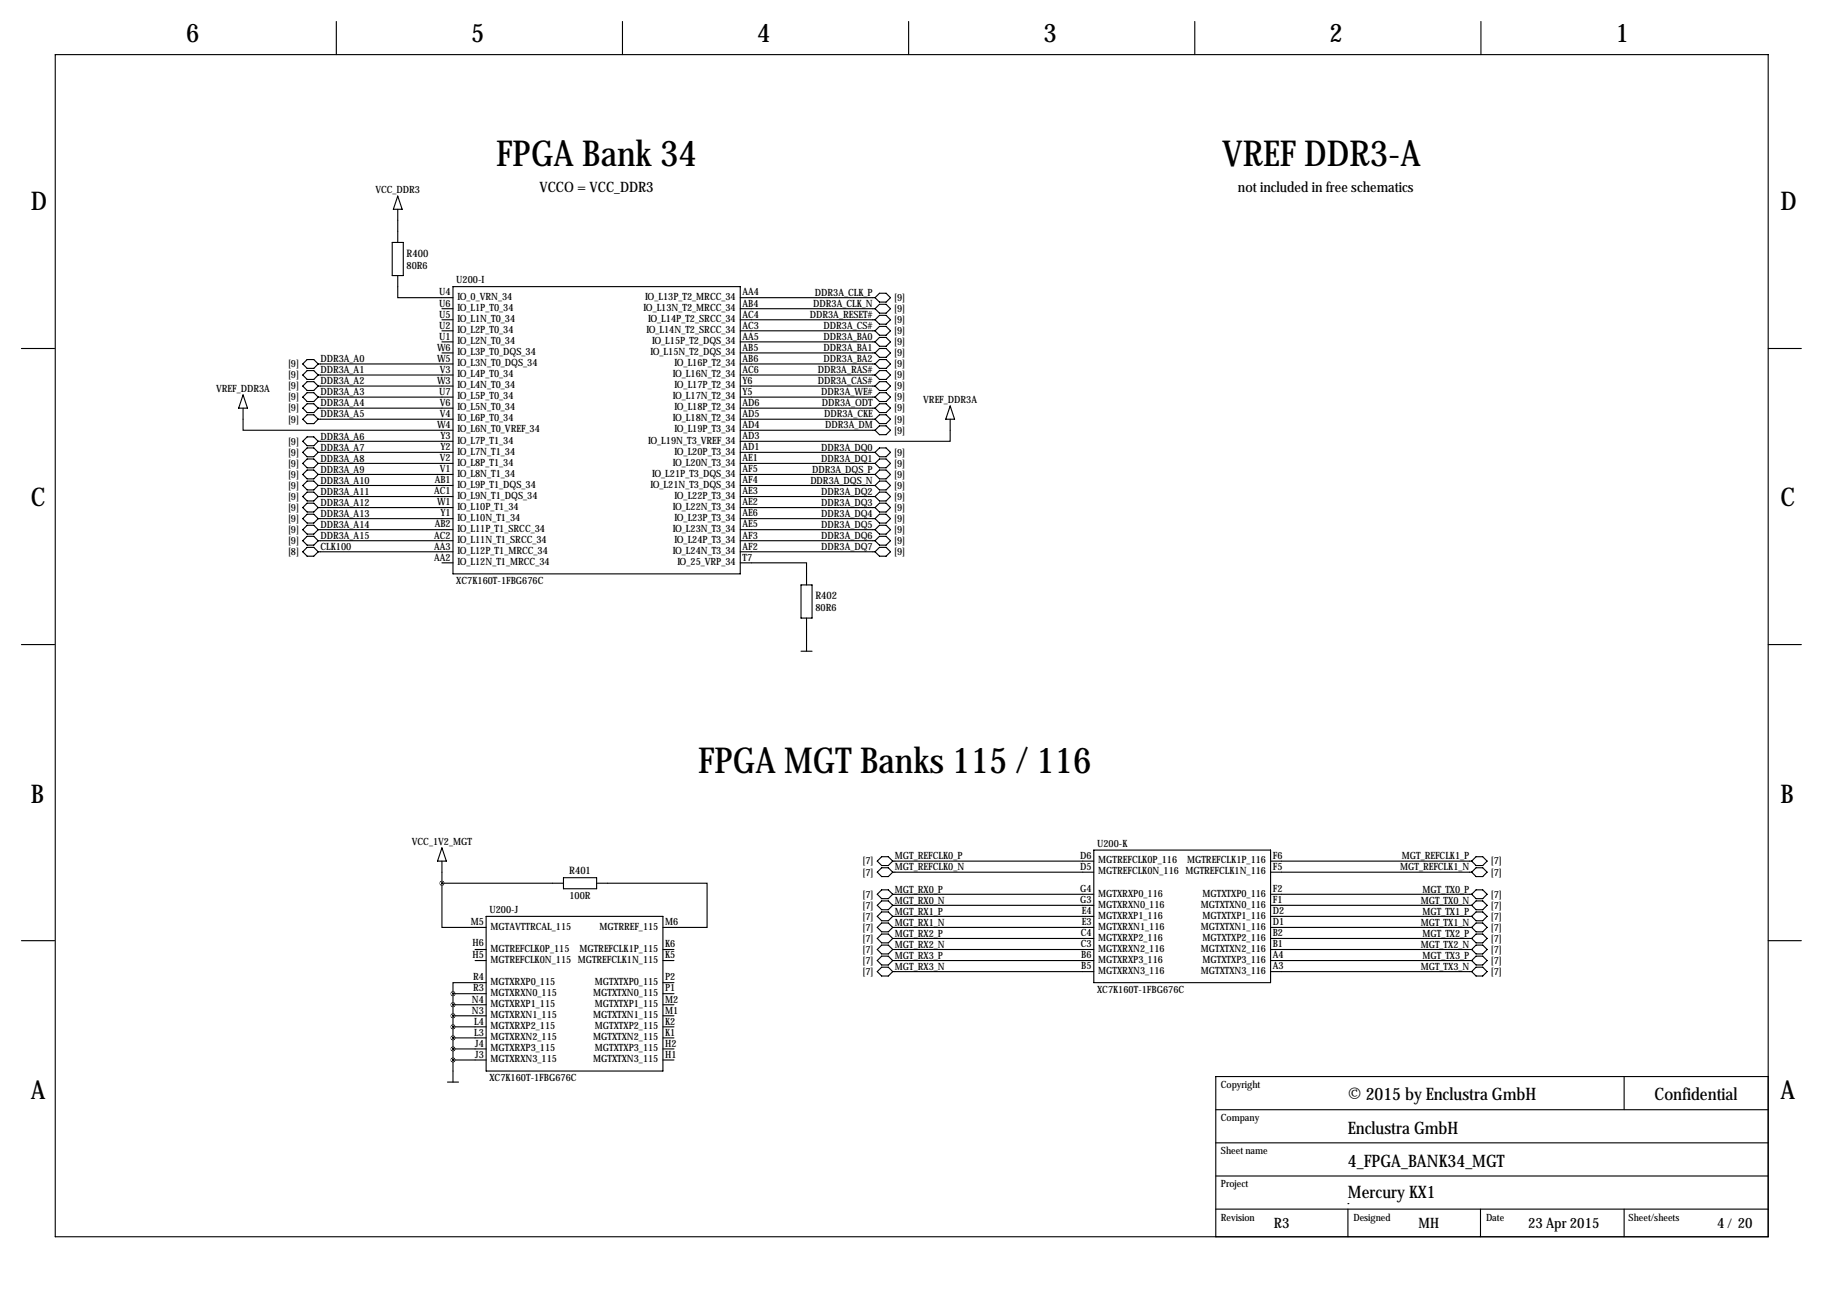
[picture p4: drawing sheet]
<svg xmlns="http://www.w3.org/2000/svg" width="419mm" height="297mm" viewBox="0 0 419 297" stroke-linecap="round" stroke-linejoin="round" font-family="sans-serif">
<defs><g id="words">
<g font-size="8.2">
<text x="114.1" y="38.2">FPGA Bank 34</text>
<text x="281" y="38.2">VREF DDR3-A</text>
<text x="160.5" y="177.7">FPGA MGT Banks 115 / 116</text>
</g>
<g font-size="5.9">
<text x="42.8" y="9.8">6</text>
<text x="108.3" y="9.8">5</text>
<text x="174.1" y="9.8">4</text>
<text x="239.9" y="9.8">3</text>
<text x="305.7" y="9.8">2</text>
<text x="371.4" y="9.8">1</text>
<text x="7.1" y="48.4">D</text>
<text x="409.3" y="48.4">D</text>
<text x="7.1" y="116.4">C</text>
<text x="409.3" y="116.4">C</text>
<text x="7.1" y="184.5">B</text>
<text x="409.3" y="184.5">B</text>
<text x="7.1" y="252.6">A</text>
<text x="409.3" y="252.6">A</text>
</g>
<g font-size="4">
<text x="309.9" y="252.8">© 2015 by Enclustra GmbH</text>
<text x="380.4" y="252.8">Confidential</text>
<text x="309.9" y="260.7">Enclustra GmbH</text>
<text x="309.9" y="268.3">4_FPGA_BANK34_MGT</text>
<text x="309.9" y="275.4">Mercury KX1</text>
</g>
<g font-size="3.3">
<text x="124" y="44.1">VCCO = VCC_DDR3</text>
<text x="284.6" y="44.1">not included in free schematics</text>
<text x="292.9" y="282.3">R3</text>
<text x="326.1" y="282.3">MH</text>
<text x="351.3" y="282.3">23 Apr 2015</text>
<text x="394.8" y="282.3">4/ 20</text>
</g>
<g font-size="2.4">
<text x="93.5" y="59">R400</text>
<text x="187.5" y="137.8">R402</text>
<text x="130.8" y="201">R401</text>
</g>
<g font-size="2.3">
<text x="86.3" y="44.3">VCC_DDR3</text>
<text x="93.5" y="61.8">80R6</text>
<text x="104.9" y="65.1">U200-I</text>
<text x="101" y="67.9">U4</text>
<text x="101" y="70.5">U6</text>
<text x="105.2" y="69">IO_0_VRN_34</text>
<text x="105.2" y="71.5">IO_L1P_T0_34</text>
<text x="147.9" y="71.5">IO_L13N_T2_MRCC_34</text>
<text x="148.3" y="69">IO_L13P_T2_MRCC_34</text>
<text x="170.7" y="67.9">AA4</text>
<text x="170.7" y="70.5">AB4</text>
<text x="187" y="70.6">DDR3A_CLK_N</text>
<text x="187.4" y="68">DDR3A_CLK_P</text>
<text x="205.6" y="69.2">[9]</text>
<text x="205.6" y="71.7">[9]</text>
<text x="101" y="73">U5</text>
<text x="101" y="75.6">U2</text>
<text x="105.2" y="74">IO_L1N_T0_34</text>
<text x="105.2" y="76.6">IO_L2P_T0_34</text>
<text x="148.6" y="76.6">IO_L14N_T2_SRCC_34</text>
<text x="149" y="74">IO_L14P_T2_SRCC_34</text>
<text x="170.7" y="73">AC4</text>
<text x="170.7" y="75.6">AC3</text>
<text x="186.2" y="73.1">DDR3A_RESET#</text>
<text x="189.3" y="75.7">DDR3A_CS#</text>
<text x="205.6" y="74.3">[9]</text>
<text x="205.6" y="76.8">[9]</text>
<text x="73.7" y="83.3">DDR3A_A0</text>
<text x="100.5" y="80.6">W6</text>
<text x="100.5" y="83.2">W5</text>
<text x="101" y="78.1">U1</text>
<text x="105.2" y="79.1">IO_L2N_T0_34</text>
<text x="105.2" y="81.7">IO_L3P_T0_DQS_34</text>
<text x="149.5" y="81.7">IO_L15N_T2_DQS_34</text>
<text x="149.9" y="79.1">IO_L15P_T2_DQS_34</text>
<text x="170.7" y="78.1">AA5</text>
<text x="170.7" y="80.6">AB5</text>
<text x="170.7" y="83.2">AB6</text>
<text x="189.3" y="78.2">DDR3A_BA0</text>
<text x="189.3" y="80.7">DDR3A_BA1</text>
<text x="189.3" y="83.3">DDR3A_BA2</text>
<text x="205.6" y="79.4">[9]</text>
<text x="205.6" y="81.9">[9]</text>
<text x="66.2" y="84.4">[9]</text>
<text x="66.2" y="87">[9]</text>
<text x="66.2" y="89.5">[9]</text>
<text x="73.7" y="85.8">DDR3A_A1</text>
<text x="73.7" y="88.4">DDR3A_A2</text>
<text x="100.5" y="88.3">W3</text>
<text x="101.1" y="85.7">V3</text>
<text x="105.2" y="84.2">IO_L3N_T0_DQS_34</text>
<text x="105.2" y="86.7">IO_L4P_T0_34</text>
<text x="105.2" y="89.3">IO_L4N_T0_34</text>
<text x="154.7" y="86.7">IO_L16N_T2_34</text>
<text x="155.1" y="84.2">IO_L16P_T2_34</text>
<text x="155.1" y="89.3">IO_L17P_T2_34</text>
<text x="170.7" y="85.7">AC6</text>
<text x="170.7" y="88.3">Y6</text>
<text x="188" y="85.8">DDR3A_RAS#</text>
<text x="188" y="88.4">DDR3A_CAS#</text>
<text x="205.6" y="84.4">[9]</text>
<text x="205.6" y="87">[9]</text>
<text x="205.6" y="89.5">[9]</text>
<text x="49.7" y="90">VREF_DDR3A</text>
<text x="66.2" y="92.1">[9]</text>
<text x="66.2" y="94.6">[9]</text>
<text x="73.7" y="90.9">DDR3A_A3</text>
<text x="73.7" y="93.4">DDR3A_A4</text>
<text x="73.7" y="96">DDR3A_A5</text>
<text x="101" y="90.8">U7</text>
<text x="101.1" y="93.3">V6</text>
<text x="101.1" y="95.9">V4</text>
<text x="105.2" y="91.8">IO_L5P_T0_34</text>
<text x="105.2" y="94.4">IO_L5N_T0_34</text>
<text x="154.7" y="91.8">IO_L17N_T2_34</text>
<text x="155.1" y="94.4">IO_L18P_T2_34</text>
<text x="170.7" y="90.8">Y5</text>
<text x="170.7" y="93.3">AD6</text>
<text x="170.7" y="95.9">AD5</text>
<text x="188.8" y="90.9">DDR3A_WE#</text>
<text x="188.9" y="93.4">DDR3A_ODT</text>
<text x="189.5" y="96">DDR3A_CKE</text>
<text x="205.6" y="94.6">[9]</text>
<text x="205.6" y="92.1">[9]</text>
<text x="212.2" y="92.6">VREF_DDR3A</text>
<text x="66.2" y="97.1">[9]</text>
<text x="73.7" y="101.1">DDR3A_A6</text>
<text x="100.5" y="98.4">W4</text>
<text x="101.3" y="101">Y3</text>
<text x="105.2" y="96.9">IO_L6P_T0_34</text>
<text x="105.2" y="99.4">IO_L6N_T0_VREF_34</text>
<text x="105.2" y="102">IO_L7P_T1_34</text>
<text x="149" y="102">IO_L19N_T3_VREF_34</text>
<text x="154.7" y="96.9">IO_L18N_T2_34</text>
<text x="155.1" y="99.4">IO_L19P_T3_34</text>
<text x="170.7" y="98.4">AD4</text>
<text x="170.7" y="101">AD3</text>
<text x="189.7" y="98.5">DDR3A_DM</text>
<text x="205.6" y="97.1">[9]</text>
<text x="205.6" y="99.7">[9]</text>
<text x="66.2" y="102.2">[9]</text>
<text x="66.2" y="104.8">[9]</text>
<text x="66.2" y="107.3">[9]</text>
<text x="73.7" y="103.6">DDR3A_A7</text>
<text x="73.7" y="106.1">DDR3A_A8</text>
<text x="101.1" y="106">V2</text>
<text x="101.3" y="103.5">Y2</text>
<text x="105.2" y="104.5">IO_L7N_T1_34</text>
<text x="105.2" y="107.1">IO_L8P_T1_34</text>
<text x="154.7" y="107.1">IO_L20N_T3_34</text>
<text x="155.1" y="104.5">IO_L20P_T3_34</text>
<text x="170.7" y="103.5">AD1</text>
<text x="170.7" y="106">AE1</text>
<text x="188.8" y="106.1">DDR3A_DQ1</text>
<text x="188.8" y="103.6">DDR3A_DQ0</text>
<text x="205.6" y="107.3">[9]</text>
<text x="205.6" y="104.8">[9]</text>
<text x="66.2" y="109.8">[9]</text>
<text x="66.2" y="112.4">[9]</text>
<text x="73.7" y="108.7">DDR3A_A9</text>
<text x="73.7" y="111.2">DDR3A_A10</text>
<text x="73.7" y="113.8">DDR3A_A11</text>
<text x="99.8" y="113.7">AC1</text>
<text x="99.9" y="111.1">AB1</text>
<text x="101.1" y="108.6">V1</text>
<text x="105.2" y="109.6">IO_L8N_T1_34</text>
<text x="105.2" y="112.1">IO_L9P_T1_DQS_34</text>
<text x="149.5" y="112.1">IO_L21N_T3_DQS_34</text>
<text x="149.9" y="109.6">IO_L21P_T3_DQS_34</text>
<text x="170.7" y="108.6">AF5</text>
<text x="170.7" y="111.1">AF4</text>
<text x="170.7" y="113.7">AE3</text>
<text x="186.3" y="111.2">DDR3A_DQS_N</text>
<text x="186.7" y="108.7">DDR3A_DQS_P</text>
<text x="188.8" y="113.8">DDR3A_DQ2</text>
<text x="205.6" y="112.4">[9]</text>
<text x="205.6" y="109.8">[9]</text>
<text x="66.2" y="114.9">[9]</text>
<text x="66.2" y="117.5">[9]</text>
<text x="73.7" y="116.3">DDR3A_A12</text>
<text x="73.7" y="118.8">DDR3A_A13</text>
<text x="100.5" y="116.2">W1</text>
<text x="101.3" y="118.7">Y1</text>
<text x="105.2" y="114.7">IO_L9N_T1_DQS_34</text>
<text x="105.2" y="117.2">IO_L10P_T1_34</text>
<text x="105.2" y="119.8">IO_L10N_T1_34</text>
<text x="154.7" y="117.2">IO_L22N_T3_34</text>
<text x="155.1" y="114.7">IO_L22P_T3_34</text>
<text x="155.1" y="119.8">IO_L23P_T3_34</text>
<text x="170.7" y="116.2">AE2</text>
<text x="170.7" y="118.7">AE6</text>
<text x="188.8" y="118.8">DDR3A_DQ4</text>
<text x="188.8" y="116.3">DDR3A_DQ3</text>
<text x="205.6" y="117.5">[9]</text>
<text x="205.6" y="114.9">[9]</text>
<text x="66.2" y="120">[9]</text>
<text x="66.2" y="122.5">[9]</text>
<text x="66.2" y="125.1">[9]</text>
<text x="73.7" y="121.4">DDR3A_A14</text>
<text x="73.7" y="123.9">DDR3A_A15</text>
<text x="99.8" y="123.8">AC2</text>
<text x="99.9" y="121.3">AB2</text>
<text x="105.2" y="122.3">IO_L11P_T1_SRCC_34</text>
<text x="105.2" y="124.8">IO_L11N_T1_SRCC_34</text>
<text x="154.7" y="122.3">IO_L23N_T3_34</text>
<text x="155.1" y="124.8">IO_L24P_T3_34</text>
<text x="170.7" y="121.3">AE5</text>
<text x="170.7" y="123.8">AF3</text>
<text x="188.8" y="123.9">DDR3A_DQ6</text>
<text x="188.8" y="121.4">DDR3A_DQ5</text>
<text x="205.6" y="125.1">[9]</text>
<text x="205.6" y="122.5">[9]</text>
<text x="205.6" y="120">[9]</text>
<text x="66.2" y="127.6">[8]</text>
<text x="73.7" y="126.5">CLK100</text>
<text x="99.8" y="126.4">AA3</text>
<text x="99.8" y="128.9">AA2</text>
<text x="105.2" y="127.4">IO_L12P_T1_MRCC_34</text>
<text x="105.2" y="129.9">IO_L12N_T1_MRCC_34</text>
<text x="154.7" y="127.4">IO_L24N_T3_34</text>
<text x="155.7" y="129.9">IO_25_VRP_34</text>
<text x="170.7" y="126.4">AF2</text>
<text x="170.7" y="128.9">T7</text>
<text x="188.8" y="126.5">DDR3A_DQ7</text>
<text x="205.6" y="127.6">[9]</text>
<text x="104.9" y="134.2">XC7K160T-1FBG676C</text>
<text x="187.5" y="140.6">80R6</text>
<text x="94.7" y="194.2">VCC_1V2_MGT</text>
<text x="205.7" y="197.6">MGT_REFCLK0_P</text>
<text x="248.3" y="197.5">D6</text>
<text x="252.2" y="194.7">U200-K</text>
<text x="292.6" y="197.5">F6</text>
<text x="322.3" y="197.6">MGT_REFCLK1_P</text>
<text x="198.3" y="198.7">[7]</text>
<text x="198.3" y="201.3">[7]</text>
<text x="205.7" y="200.1">MGT_REFCLK0_N</text>
<text x="248.3" y="200">D5</text>
<text x="252.5" y="198.5">MGTREFCLK0P_116</text>
<text x="252.5" y="201">MGTREFCLK0N_116 MGTREFCLK1N_116</text>
<text x="272.9" y="198.5">MGTREFCLK1P_116</text>
<text x="292.6" y="200">F5</text>
<text x="321.9" y="200.1">MGT_REFCLK1_N</text>
<text x="342.7" y="201.3">[7]</text>
<text x="342.7" y="198.7">[7]</text>
<text x="112.5" y="209.9">U200-J</text>
<text x="130.9" y="206.6">100R</text>
<text x="198.3" y="208.9">[7]</text>
<text x="198.3" y="206.4">[7]</text>
<text x="205.7" y="207.7">MGT_RX0_N</text>
<text x="205.7" y="205.2">MGT_RX0_P</text>
<text x="248.3" y="205.1">G4</text>
<text x="248.3" y="207.6">G3</text>
<text x="252.5" y="206.1">MGTXRXP0_116</text>
<text x="252.5" y="208.7">MGTXRXN0_116</text>
<text x="276.1" y="208.7">MGTXTXN0_116</text>
<text x="276.5" y="206.1">MGTXTXP0_116</text>
<text x="292.6" y="205.1">F2</text>
<text x="292.6" y="207.6">F1</text>
<text x="326.6" y="207.7">MGT_TX0_N</text>
<text x="327" y="205.2">MGT_TX0_P</text>
<text x="342.7" y="206.4">[7]</text>
<text x="342.7" y="208.9">[7]</text>
<text x="108.2" y="212.7">M5</text>
<text x="112.8" y="213.7">MGTAVTTRCAL_115</text>
<text x="137.8" y="213.7">MGTRREF_115</text>
<text x="152.9" y="212.7">M6</text>
<text x="198.3" y="214">[7]</text>
<text x="198.3" y="211.4">[7]</text>
<text x="205.7" y="215.4">MGT_RX2_P</text>
<text x="205.7" y="212.8">MGT_RX1_N</text>
<text x="205.7" y="210.3">MGT_RX1_P</text>
<text x="248.4" y="215.3">C4</text>
<text x="248.7" y="210.2">E4</text>
<text x="248.7" y="212.7">E3</text>
<text x="252.5" y="211.2">MGTXRXP1_116</text>
<text x="252.5" y="213.7">MGTXRXN1_116</text>
<text x="276.1" y="213.7">MGTXTXN1_116</text>
<text x="276.5" y="211.2">MGTXTXP1_116</text>
<text x="292.6" y="215.3">B2</text>
<text x="292.6" y="210.2">D2</text>
<text x="292.6" y="212.7">D1</text>
<text x="326.6" y="212.8">MGT_TX1_N</text>
<text x="327" y="210.3">MGT_TX1_P</text>
<text x="327" y="215.4">MGT_TX2_P</text>
<text x="342.7" y="214">[7]</text>
<text x="342.7" y="211.4">[7]</text>
<text x="108.6" y="217.5">H6</text>
<text x="108.6" y="220.3">H5</text>
<text x="112.8" y="218.8">MGTREFCLK0P_115</text>
<text x="112.8" y="221.4">MGTREFCLK0N_115 MGTREFCLK1N_115</text>
<text x="133.2" y="218.8">MGTREFCLK1P_115</text>
<text x="152.9" y="220.3">K5</text>
<text x="152.9" y="217.8">K6</text>
<text x="198.3" y="221.6">[7]</text>
<text x="198.3" y="216.5">[7]</text>
<text x="198.3" y="219.1">[7]</text>
<text x="205.7" y="220.4">MGT_RX3_P</text>
<text x="205.7" y="217.9">MGT_RX2_N</text>
<text x="248.4" y="217.8">C3</text>
<text x="248.6" y="220.3">B6</text>
<text x="252.5" y="221.4">MGTXRXP3_116</text>
<text x="252.5" y="216.3">MGTXRXP2_116</text>
<text x="252.5" y="218.8">MGTXRXN2_116</text>
<text x="276.1" y="218.8">MGTXTXN2_116</text>
<text x="276.5" y="221.4">MGTXTXP3_116</text>
<text x="276.5" y="216.3">MGTXTXP2_116</text>
<text x="292.6" y="220.3">A4</text>
<text x="292.6" y="217.8">B1</text>
<text x="326.6" y="217.9">MGT_TX2_N</text>
<text x="327" y="220.4">MGT_TX3_P</text>
<text x="342.7" y="216.5">[7]</text>
<text x="342.7" y="219.1">[7]</text>
<text x="342.7" y="221.6">[7]</text>
<text x="108.7" y="225.4">R4</text>
<text x="108.7" y="228">R3</text>
<text x="112.8" y="226.4">MGTXRXP0_115</text>
<text x="136.8" y="226.4">MGTXTXP0_115</text>
<text x="152.9" y="225.4">P2</text>
<text x="152.9" y="228">P1</text>
<text x="198.3" y="224.1">[7]</text>
<text x="205.7" y="223">MGT_RX3_N</text>
<text x="248.6" y="222.9">B5</text>
<text x="252.5" y="223.9">MGTXRXN3_116</text>
<text x="276.1" y="223.9">MGTXTXN3_116</text>
<text x="292.6" y="222.9">A3</text>
<text x="326.6" y="223">MGT_TX3_N</text>
<text x="342.7" y="224.1">[7]</text>
<text x="108.5" y="230.5">N4</text>
<text x="108.5" y="233">N3</text>
<text x="112.8" y="231.5">MGTXRXP1_115</text>
<text x="112.8" y="229">MGTXRXN0_115</text>
<text x="136.4" y="229">MGTXTXN0_115</text>
<text x="136.8" y="231.5">MGTXTXP1_115</text>
<text x="152.9" y="230.5">M2</text>
<text x="152.9" y="233">M1</text>
<text x="252.2" y="228.2">XC7K160T-1FBG676C</text>
<text x="109" y="235.6">L4</text>
<text x="109" y="238.1">L3</text>
<text x="112.8" y="236.6">MGTXRXP2_115</text>
<text x="112.8" y="239.1">MGTXRXN2_115</text>
<text x="112.8" y="234.1">MGTXRXN1_115</text>
<text x="136.4" y="239.1">MGTXTXN2_115</text>
<text x="136.4" y="234.1">MGTXTXN1_115</text>
<text x="136.8" y="236.6">MGTXTXP2_115</text>
<text x="152.9" y="235.6">K2</text>
<text x="152.9" y="238.1">K1</text>
<text x="109.3" y="240.7">J4</text>
<text x="109.3" y="243.2">J3</text>
<text x="112.8" y="241.7">MGTXRXP3_115</text>
<text x="112.8" y="244.2">MGTXRXN3_115</text>
<text x="136.4" y="244.2">MGTXTXN3_115</text>
<text x="136.8" y="241.7">MGTXTXP3_115</text>
<text x="152.9" y="240.7">H2</text>
<text x="152.9" y="243.2">H1</text>
<text x="112.5" y="248.5">XC7K160T-1FBG676C</text>
<text x="280.7" y="250">Copyright</text>
<text x="280.7" y="257.7">Company</text>
<text x="280.7" y="265.3">Sheet name</text>
<text x="280.7" y="272.9">Project</text>
<text x="280.7" y="280.8">Revision</text>
<text x="311.1" y="280.8">Designed</text>
<text x="341.6" y="280.8">Date</text>
<text x="374.4" y="280.8">Sheet/sheets</text>
</g>
</g></defs>
<g fill="none" stroke="#000" stroke-width=".25">
<path d="M12.7 12.6h393.8v271.7h-393.8zM77.3 4.9v7.7M143.1 4.9v7.7M208.9 4.9v7.7M274.7 4.9v7.7M340.5 4.9v7.7M90.2 55.7h2.5v7.7h-2.5zM91.4 48.1v7.6M91.4 45.1l1.1 3h-2.1zM91.4 63.4v5h12.7M101.6 71h2.5M101.6 73.5h2.5"/>
<path d="M101.6 76.1h2.5M101.6 78.6h2.5M104.1 65.9h66.1v66h-66.1zM170.2 68.4h31M170.2 71h31M170.2 73.5h31M170.2 76.1h31M170.2 78.6h31M202.2 67.4h1.5l1 1-1 1.1h-1.5l-1-1.1zM202.2 70h1.5l1 1-1 1h-1.5l-1-1zM202.2 77.6h1.5l1 1-1 1h-1.5l-1-1zM202.2 72.5h1.5l1 1-1 1h-1.5l-1-1z"/>
<path d="M202.2 75h1.5l1 1.1-1 1h-1.5l-1-1zM4.9 80.1h7.6M55.9 93.8v5.1h48.2M55.9 90.8l1 3h-2zM69.6 83.7l1-1h1.5l1.1 1-1.1 1h-1.5zM69.6 86.2l1-1h1.5l1.1 1-1.1 1h-1.5zM69.6 88.8l1-1.1h1.5l1.1 1.1-1.1 1h-1.5zM69.6 91.3l1-1h1.5l1.1 1-1.1 1h-1.5zM69.6 93.8l1-1h1.5l1.1 1-1.1 1.1h-1.5zM69.6 96.4l1-1h1.5l1.1 1-1.1 1h-1.5zM73.2 83.7h30.9M73.2 86.2h30.9"/>
<path d="M73.2 88.8h30.9M73.2 91.3h30.9M73.2 93.8h30.9M73.2 96.4h30.9M101.6 81.1h2.5M170.2 81.1h31M170.2 83.7h31M170.2 86.2h31M170.2 88.8h31M170.2 91.3h31M170.2 93.8h31M170.2 96.4h31"/>
<path d="M170.2 98.9h31M201.2 81.1l1-1h1.5l1 1-1 1.1h-1.5zM201.2 83.7l1-1h1.5l1 1-1 1h-1.5zM201.2 86.2l1-1h1.5l1 1-1 1h-1.5zM201.2 88.8l1-1.1h1.5l1 1.1-1 1h-1.5zM201.2 91.3l1-1h1.5l1 1-1 1h-1.5zM201.2 93.8l1-1h1.5l1 1-1 1.1h-1.5zM201.2 96.4l1-1h1.5l1 1-1 1h-1.5zM202.2 97.9h1.5l1 1-1 1h-1.5l-1-1zM218.4 96.4v5.1h-48.2M218.4 93.3l1.1 3.1h-2.1zM406.5 80.1h7.6"/>
<path d="M69.6 101.5l1-1.1h1.5l1.1 1.1-1.1 1h-1.5zM69.6 106.5l1-1h1.5l1.1 1-1.1 1.1h-1.5zM69.6 109.1l1-1h1.5l1.1 1-1.1 1h-1.5zM69.6 111.6l1-1h1.5l1.1 1-1.1 1h-1.5zM69.6 114.2l1-1.1h1.5l1.1 1.1-1.1 1h-1.5zM69.6 116.7l1-1h1.5l1.1 1-1.1 1h-1.5zM69.6 119.2l1-1h1.5l1.1 1-1.1 1.1h-1.5zM70.6 103h1.5l1.1 1-1.1 1h-1.5l-1-1zM73.2 101.5h30.9M73.2 104h30.9M73.2 106.5h30.9M73.2 109.1h30.9"/>
<path d="M73.2 111.6h30.9M73.2 114.2h30.9M73.2 116.7h30.9M73.2 119.2h30.9M170.2 104h31M170.2 106.5h31M170.2 109.1h31M170.2 111.6h31M170.2 114.2h31M170.2 116.7h31M170.2 119.2h31M201.2 106.5l1-1h1.5l1 1-1 1.1h-1.5z"/>
<path d="M201.2 109.1l1-1h1.5l1 1-1 1h-1.5zM201.2 111.6l1-1h1.5l1 1-1 1h-1.5zM201.2 114.2l1-1.1h1.5l1 1.1-1 1h-1.5zM201.2 116.7l1-1h1.5l1 1-1 1h-1.5zM201.2 119.2l1-1h1.5l1 1-1 1.1h-1.5zM202.2 103h1.5l1 1-1 1h-1.5l-1-1zM69.6 126.9l1-1.1h1.5l1.1 1.1-1.1 1h-1.5zM69.6 124.3l1-1h1.5l1.1 1-1.1 1h-1.5zM69.6 121.8l1-1h1.5l1.1 1-1.1 1h-1.5zM73.2 121.8h30.9M73.2 124.3h30.9M73.2 126.9h30.9"/>
<path d="M101.6 129.4h2.5M170.2 129.4h15.2v5.1M170.2 121.8h31M170.2 124.3h31M170.2 126.9h31M184.1 134.5h2.6v7.6h-2.6zM202.2 125.8h1.5l1 1.1-1 1h-1.5l-1-1zM202.2 123.3h1.5l1 1-1 1h-1.5l-1-1zM202.2 120.8h1.5l1 1-1 1h-1.5l-1-1zM4.9 148.2h7.6M184.1 149.7h2.6M185.4 142.1v7.6"/>
<path d="M406.5 148.2h7.6M101.6 194.9l1 3.1h-2zM101.6 198v5.1M201.7 198l1-1h1.5l1 1-1 1h-1.5zM205.2 198h46.3M251.5 195.4h40.6v30.5h-40.6zM292.1 198h46.2M339.3 199.5h1.6l1 1-1 1h-1.6l-1-1zM339.3 197h1.6l1 1-1 1h-1.6l-1-1zM4.9 216.3h7.6M101.6 203.1v10.1h10.2M101.6 203.1h27.9"/>
<path d="M109.2 218.3h2.6M111.8 210.7h40.6v35.5h-40.6zM129.5 201.8h7.7v2.5h-7.7zM137.2 203.1h25.4v10.1h-10.2M152.4 218.3h2.5M201.7 200.5l1-1h1.5l1 1-1 1h-1.5zM201.7 213.2l1-1h1.5l1 1-1 1h-1.5zM201.7 210.7l1-1h1.5l1 1-1 1h-1.5zM201.7 205.6l1-1h1.5l1 1-1 1h-1.5zM201.7 208.1l1-1h1.5l1 1-1 1.1h-1.5zM201.7 215.8l1-1.1h1.5l1 1.1-1 1h-1.5zM201.7 218.3l1-1h1.5l1 1-1 1h-1.5z"/>
<path d="M205.2 210.7h46.3M205.2 218.3h46.3M205.2 213.2h46.3M205.2 215.8h46.3M205.2 200.5h46.3M205.2 205.6h46.3M205.2 208.1h46.3M292.1 210.7h46.2M292.1 218.3h46.2M292.1 213.2h46.2M292.1 215.8h46.2M292.1 200.5h46.2"/>
<path d="M292.1 205.6h46.2M292.1 208.1h46.2M338.3 213.2l1-1h1.6l1 1-1 1h-1.6zM338.3 210.7l1-1h1.6l1 1-1 1h-1.6zM338.3 205.6l1-1h1.6l1 1-1 1h-1.6zM338.3 215.8l1-1.1h1.6l1 1.1-1 1h-1.6zM338.3 218.3l1-1h1.6l1 1-1 1h-1.6zM339.3 207.1h1.6l1 1-1 1.1h-1.6l-1-1.1zM406.5 216.3h7.6M104.1 228.5v20.3M104.1 236.1h7.7M104.1 238.6h7.7"/>
<path d="M104.1 231h7.7M104.1 233.5h7.7M104.1 228.5h7.7M109.2 220.8h2.6M111.8 225.9h-7.7v2.6M152.4 236.1h2.5M152.4 238.6h2.5M152.4 220.8h2.5M152.4 231h2.5M152.4 233.5h2.5M152.4 225.9h2.5M152.4 228.5h2.5"/>
<path d="M201.7 220.8l1-1h1.5l1 1-1 1.1h-1.5zM201.7 223.4l1-1h1.5l1 1-1 1h-1.5zM205.2 220.8h46.3M205.2 223.4h46.3M292.1 220.8h46.2M292.1 223.4h46.2M338.3 220.8l1-1h1.6l1 1-1 1.1h-1.6zM338.3 223.4l1-1h1.6l1 1-1 1h-1.6zM102.9 248.8h2.5M104.1 241.2h7.7M104.1 243.7h7.7M152.4 241.2h2.5"/>
<path d="M152.4 243.7h2.5M279.5 255.1h127M373.4 247.5v7.6M406.5 247.5h-127v36.8M279.5 278h127M279.5 270.4h127M279.5 262.7h127M309.9 276.7h.1M309.9 278v6.3M340.4 278v6.3M373.4 278v6.3"/>
</g>
<path d="M104.1 228.5a.05 .05 0 0 0 .1 0 .05 .05 0 0 0-.1 0zM104.1 231a.05 .05 0 0 0 .1 0 .05 .05 0 0 0-.1 0zM104.1 233.5a.05 .05 0 0 0 .1 0 .05 .05 0 0 0-.1 0zM104.1 236.1a.05 .05 0 0 0 .1 0 .05 .05 0 0 0-.1 0zM104.1 238.6a.05 .05 0 0 0 .1 0 .05 .05 0 0 0-.1 0zM104.1 241.2a.05 .05 0 0 0 .1 0 .05 .05 0 0 0-.1 0zM104.1 243.7a.05 .05 0 0 0 .1 0 .05 .05 0 0 0-.1 0z" fill="#000" stroke="#000" stroke-width="1"/>
<use href="#words"/>
</svg>
